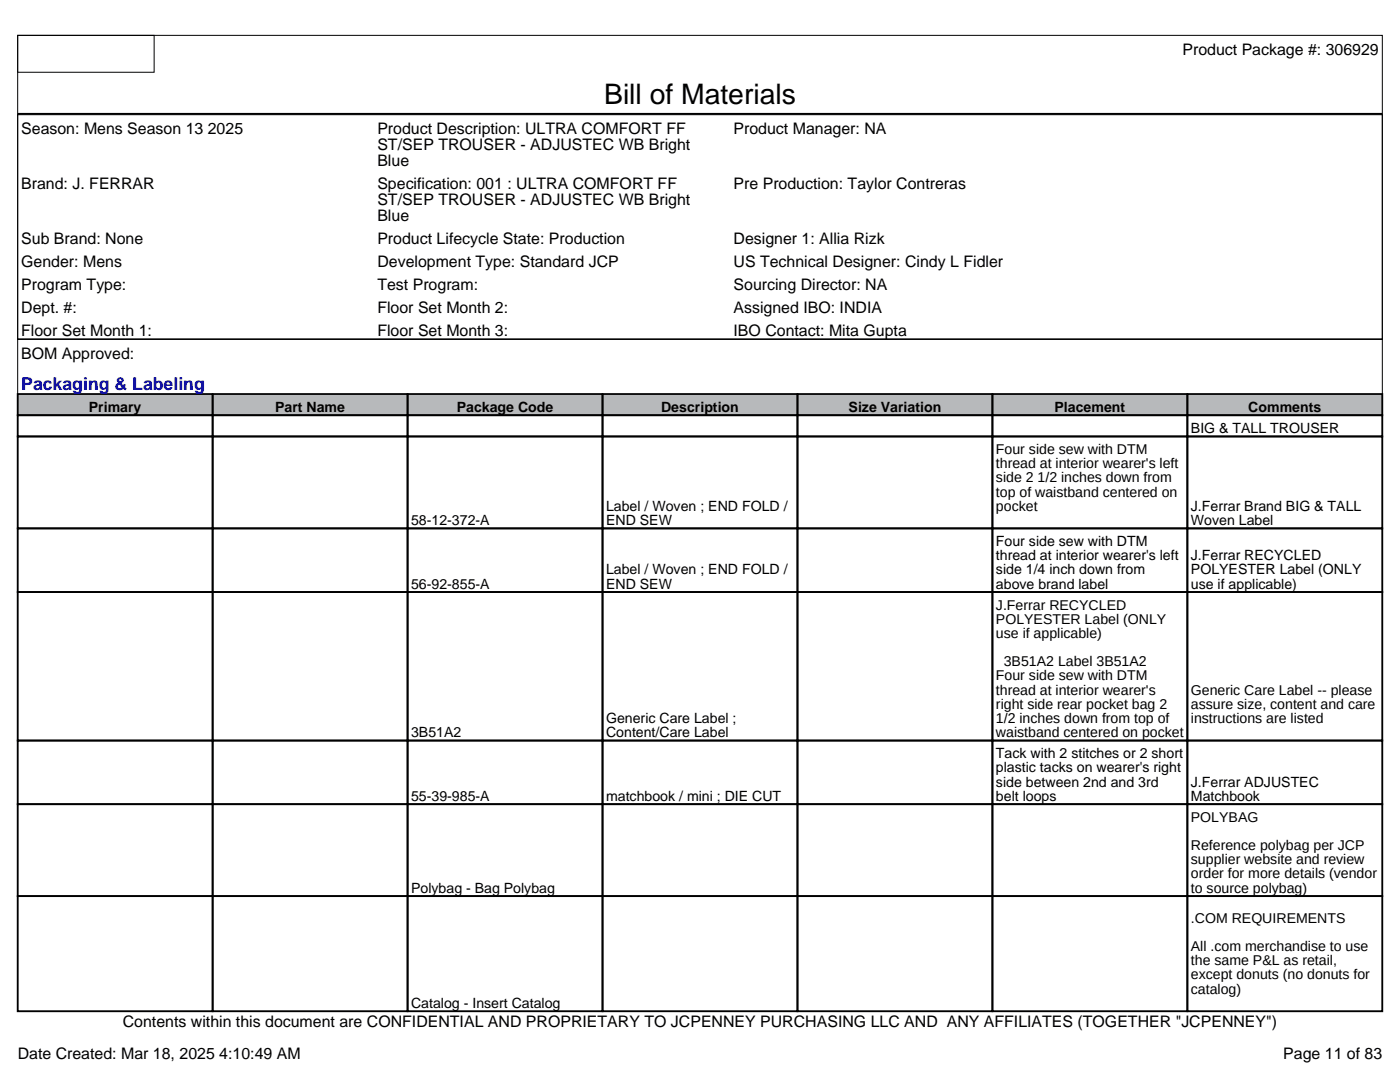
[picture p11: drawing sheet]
<svg xmlns="http://www.w3.org/2000/svg" width="279mm" height="216mm" viewBox="0 0 279 216" stroke-linecap="round" stroke-linejoin="round" font-family="sans-serif">
<defs><g id="words">
<text font-size="5.6" x="120.6" y="20.8">Bill of Materials</text>
<text font-size="3.5" fill="#00f" x="4.2" y="77.9">Packaging &amp; Labeling</text>
<g font-size="3.2">
<text x="236" y="10.9">Product Package #: 306929</text>
<text x="4.2" y="26.8">Season: Mens Season 13 2025</text>
<text x="75.3" y="26.8">Product Description: ULTRA COMFORT FF</text>
<text x="75.3" y="29.9">ST/SEP TROUSER - ADJUSTEC WB Bright</text>
<text x="146.4" y="26.8">Product Manager: NA</text>
<text x="75.3" y="33.1">Blue</text>
<text x="4.2" y="37.7">Brand: J. FERRAR</text>
<text x="75.3" y="37.7">Specification: 001 : ULTRA COMFORT FF</text>
<text x="75.3" y="40.9">ST/SEP TROUSER - ADJUSTEC WB Bright</text>
<text x="146.4" y="37.7">Pre Production: Taylor Contreras</text>
<text x="75.3" y="44.1">Blue</text>
<text x="4.2" y="48.6">Sub Brand: None</text>
<text x="4.2" y="53.2">Gender: Mens</text>
<text x="75.3" y="48.6">Product Lifecycle State: Production</text>
<text x="75.3" y="53.2">Development Type: Standard JCP</text>
<text x="146.4" y="48.6">Designer 1: Allia Rizk</text>
<text x="146.4" y="53.2">US Technical Designer: Cindy L Fidler</text>
<text x="4.2" y="57.8">Program Type:</text>
<text x="75.3" y="57.8">Test Program:</text>
<text x="146.4" y="57.8">Sourcing Director: NA</text>
<text x="4.2" y="62.4">Dept. #:</text>
<text x="75.3" y="62.4">Floor Set Month 2:</text>
<text x="146.4" y="62.4">Assigned IBO: INDIA</text>
<text x="4.2" y="67">Floor Set Month 1:</text>
<text x="4.2" y="71.6">BOM Approved:</text>
<text x="75.3" y="67">Floor Set Month 3:</text>
<text x="146.4" y="67">IBO Contact: Mita Gupta</text>
<text x="24.5" y="205">Contents within this document are CONFIDENTIAL AND PROPRIETARY TO JCPENNEY PURCHASING LLC AND ANY AFFILIATES (TOGETHER &quot;JCPENNEY&quot;)</text>
<text x="3.5" y="211.3">Date Created: Mar 18, 2025 4:10:49 AM</text>
<text x="256.1" y="211.3">Page 11 of 83</text>
</g>
<g font-size="2.8">
<text x="17.7" y="82.2">Primary</text>
<text x="54.9" y="82.2">Part Name</text>
<text x="91.1" y="82.2">Package Code</text>
<text x="131.9" y="82.2">Description</text>
<text x="169.4" y="82.2">Size Variation</text>
<text x="210.5" y="82.2">Placement</text>
<text x="249.1" y="82.2">Comments</text>
<text x="237.7" y="86.4">BIG &amp; TALL TROUSER</text>
<text x="198.8" y="90.6">Four side sew with DTM</text>
<text x="198.8" y="93.4">thread at interior wearer's left</text>
<text x="121" y="101.9">Label / Woven ; END FOLD /</text>
<text x="198.8" y="96.3">side 2 1/2 inches down from</text>
<text x="198.8" y="99.1">top of waistband centered on</text>
<text x="198.8" y="101.9">pocket</text>
<text x="237.7" y="101.9">J.Ferrar Brand BIG &amp; TALL</text>
<text x="82" y="104.7">58-12-372-A</text>
<text x="121" y="104.7">END SEW</text>
<text x="237.7" y="104.7">Woven Label</text>
<text x="198.8" y="109">Four side sew with DTM</text>
<text x="198.8" y="111.8">thread at interior wearer's left</text>
<text x="237.7" y="111.8">J.Ferrar RECYCLED</text>
<text x="82" y="117.4">56-92-855-A</text>
<text x="121" y="114.6">Label / Woven ; END FOLD /</text>
<text x="121" y="117.4">END SEW</text>
<text x="198.8" y="114.6">side 1/4 inch down from</text>
<text x="198.8" y="117.4">above brand label</text>
<text x="237.7" y="114.6">POLYESTER Label (ONLY</text>
<text x="237.7" y="117.4">use if applicable)</text>
<text x="198.8" y="121.7">J.Ferrar RECYCLED</text>
<text x="198.8" y="124.5">POLYESTER Label (ONLY</text>
<text x="198.8" y="127.3">use if applicable)</text>
<text x="198.8" y="135.8">Four side sew with DTM</text>
<text x="200.3" y="133">3B51A2 Label 3B51A2</text>
<text x="198.8" y="138.6">thread at interior wearer's</text>
<text x="198.8" y="141.4">right side rear pocket bag 2</text>
<text x="237.7" y="138.6">Generic Care Label -- please</text>
<text x="237.7" y="141.4">assure size, content and care</text>
<text x="82" y="147.1">3B51A2</text>
<text x="121" y="144.2">Generic Care Label ;</text>
<text x="121" y="147.1">Content/Care Label</text>
<text x="198.8" y="144.2">1/2 inches down from top of</text>
<text x="198.8" y="147.1">waistband centered on pocket</text>
<text x="237.7" y="144.2">instructions are listed</text>
<text x="198.8" y="151.3">Tack with 2 stitches or 2 short</text>
<text x="198.8" y="154.1">plastic tacks on wearer's right</text>
<text x="82" y="159.8">55-39-985-A</text>
<text x="121" y="159.8">matchbook / mini ; DIE CUT</text>
<text x="198.8" y="156.9">side between 2nd and 3rd</text>
<text x="198.8" y="159.8">belt loops</text>
<text x="237.7" y="156.9">J.Ferrar ADJUSTEC</text>
<text x="237.7" y="159.8">Matchbook</text>
<text x="237.7" y="164">POLYBAG</text>
<text x="237.7" y="169.6">Reference polybag per JCP</text>
<text x="237.7" y="172.5">supplier website and review</text>
<text x="82" y="178.1">Polybag - Bag Polybag</text>
<text x="237.7" y="175.3">order for more details (vendor</text>
<text x="237.7" y="178.1">to source polybag)</text>
<text x="237.7" y="184.1">.COM REQUIREMENTS</text>
<text x="237.7" y="189.8">All .com merchandise to use</text>
<text x="237.7" y="192.6">the same P&amp;L as retail,</text>
<text x="237.7" y="195.4">except donuts (no donuts for</text>
<text x="82" y="201.1">Catalog - Insert Catalog</text>
<text x="237.7" y="198.3">catalog)</text>
</g>
</g></defs>
<g fill="#b7b9bb">
<path d="M3.5 78.6h38.9v4.3h-38.9z"/>
<path d="M42.4 78.6h38.9v4.3h-38.9z"/>
<path d="M81.3 78.6h38.9v4.3h-38.9z"/>
<path d="M120.2 78.6h39v4.3h-39z"/>
<path d="M159.2 78.6h38.9v4.3h-38.9z"/>
<path d="M198.1 78.6h38.9v4.3h-38.9z"/>
<path d="M237 78.6h38.9v4.3h-38.9z"/>
</g>
<path d="M3.5 7.1h272.4v60.6h-272.4zM3.5 7.1h27.3v7.3h-27.3zM3.5 22.9h272.4v44.8h-272.4zM3.5 67.7h272.4v134.1h-272.4z" fill="none" stroke="#000" stroke-width=".2"/>
<g fill="none" stroke="#000" stroke-width=".35">
<path d="M3.5 22.7h272.4M3.5 78.6h38.9v4.3h-38.9zM42.4 78.6h38.9v4.3h-38.9zM81.3 78.6h38.9v4.3h-38.9zM120.2 78.6h39v4.3h-39zM159.2 78.6h38.9v4.3h-38.9zM198.1 78.6h38.9v4.3h-38.9zM237 78.6h38.9v4.3h-38.9zM3.5 82.9h38.9v4.2h-38.9zM3.5 87.1h38.9v18.3h-38.9zM42.4 82.9h38.9v4.2h-38.9zM42.4 87.1h38.9v18.3h-38.9z"/>
<path d="M81.3 82.9h38.9v4.2h-38.9zM81.3 87.1h38.9v18.3h-38.9zM120.2 82.9h39v4.2h-39zM120.2 87.1h39v18.3h-39zM159.2 82.9h38.9v4.2h-38.9zM159.2 87.1h38.9v18.3h-38.9zM198.1 82.9h38.9v4.2h-38.9zM198.1 87.1h38.9v18.3h-38.9zM237 82.9h38.9v4.2h-38.9zM237 87.1h38.9v18.3h-38.9zM3.5 105.4h38.9v12.7h-38.9zM3.5 118.1h38.9v29.7h-38.9z"/>
<path d="M42.4 105.4h38.9v12.7h-38.9zM42.4 118.1h38.9v29.7h-38.9zM81.3 105.4h38.9v12.7h-38.9zM81.3 118.1h38.9v29.7h-38.9zM120.2 105.4h39v12.7h-39zM120.2 118.1h39v29.7h-39zM159.2 105.4h38.9v12.7h-38.9zM159.2 118.1h38.9v29.7h-38.9zM198.1 105.4h38.9v12.7h-38.9zM198.1 118.1h38.9v29.7h-38.9zM237 105.4h38.9v12.7h-38.9zM237 118.1h38.9v29.7h-38.9z"/>
<path d="M3.5 147.8h38.9v12.7h-38.9zM42.4 147.8h38.9v12.7h-38.9zM81.3 147.8h38.9v12.7h-38.9zM120.2 147.8h39v12.7h-39zM159.2 147.8h38.9v12.7h-38.9zM198.1 147.8h38.9v12.7h-38.9zM237 147.8h38.9v12.7h-38.9zM3.5 160.5h38.9v18.3h-38.9zM3.5 178.8h38.9v23h-38.9zM42.4 160.5h38.9v18.3h-38.9zM42.4 178.8h38.9v23h-38.9zM81.3 160.5h38.9v18.3h-38.9z"/>
<path d="M81.3 178.8h38.9v23h-38.9zM120.2 160.5h39v18.3h-39zM120.2 178.8h39v23h-39zM159.2 160.5h38.9v18.3h-38.9zM159.2 178.8h38.9v23h-38.9zM198.1 160.5h38.9v18.3h-38.9zM198.1 178.8h38.9v23h-38.9zM237 160.5h38.9v18.3h-38.9zM237 178.8h38.9v23h-38.9z"/>
</g>
<use href="#words"/>
</svg>
